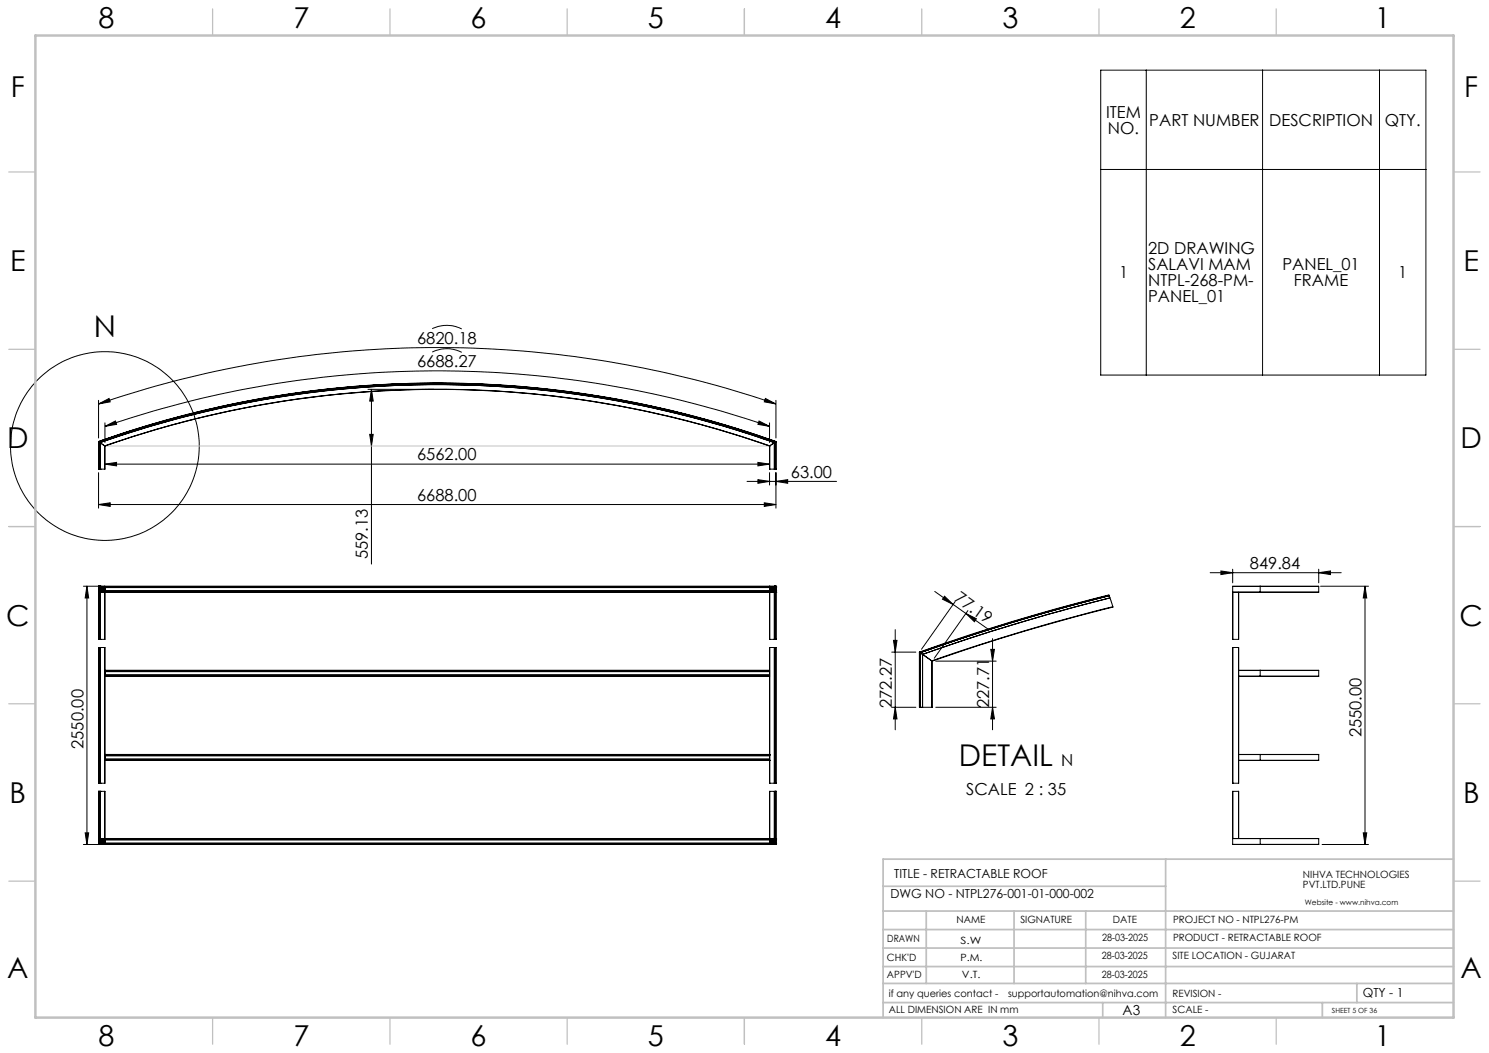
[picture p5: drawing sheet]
<svg xmlns="http://www.w3.org/2000/svg" width="420mm" height="297mm" viewBox="0 0 420 297" stroke-linecap="round" stroke-linejoin="round" font-family="sans-serif">
<defs><g id="words">
<g font-size="8.5">
<text x="26.4" y="95">N</text>
<text x="270.5" y="216">DETAIL</text>
</g>
<g font-size="8.1">
<text x="27.8" y="8">8</text>
<text x="82.8" y="8">7</text>
<text x="132.8" y="8">6</text>
<text x="182.8" y="8">5</text>
<text x="232.8" y="8">4</text>
<text x="282.8" y="8">3</text>
<text x="332.8" y="8">2</text>
<text x="387.8" y="8">1</text>
<text x="3" y="27.2">F</text>
<text x="413" y="27.2">F</text>
<text x="2.8" y="76.5">E</text>
<text x="412.8" y="76.5">E</text>
<text x="2" y="126.5">D</text>
<text x="412" y="126.5">D</text>
<text x="1.7" y="176.5">C</text>
<text x="411.7" y="176.5">C</text>
<text x="2.7" y="226.5">B</text>
<text x="412.7" y="226.5">B</text>
<text x="2" y="275.7">A</text>
<text x="412" y="275.7">A</text>
<text x="27.8" y="295">8</text>
<text x="82.8" y="295">7</text>
<text x="132.8" y="295">6</text>
<text x="182.8" y="295">5</text>
<text x="232.8" y="295">4</text>
<text x="282.8" y="295">3</text>
<text x="332.8" y="295">2</text>
<text x="387.8" y="295">1</text>
</g>
<g font-size="4.7">
<text x="312" y="33.2">ITEM</text>
<text x="324.2" y="35.5">PART NUMBER</text>
<text x="358" y="35.5">DESCRIPTION</text>
<text x="390.6" y="35.5">QTY.</text>
<text x="312.5" y="37.7">NO.</text>
<text x="323.8" y="71.7">2D DRAWING</text>
<text x="323.8" y="76.2">SALAVI MAM</text>
<text x="361.7" y="76.2">PANEL_01</text>
<text x="315.6" y="78.5">1</text>
<text x="323.8" y="80.7">NTPL-268-PM-</text>
<text x="365" y="80.7">FRAME</text>
<text x="394.4" y="78.5">1</text>
<text x="323.8" y="85.3">PANEL_01</text>
<text x="117.7" y="96.9" transform="rotate(1 117.7 96.9)">6820.18</text>
<text x="117.7" y="103.5" transform="rotate(1 117.7 103.5)">6688.27</text>
<text x="117.6" y="129.9">6562.00</text>
<text x="223.1" y="134.8">63.00</text>
<text x="117.6" y="141.3">6688.00</text>
<text x="103.8" y="157.8" transform="rotate(-90 103.8 157.8)">559.13</text>
<text x="352.5" y="160.5">849.84</text>
<text x="269" y="169.3" transform="rotate(35 269 169.3)">77.19</text>
<text x="251.5" y="199.7" transform="rotate(-90 251.5 199.7)">272.27</text>
<text x="279" y="199.7" transform="rotate(-90 279 199.7)">227.71</text>
<text x="384" y="208" transform="rotate(-90 384 208)">2550.00</text>
<text x="23.5" y="211.2" transform="rotate(-90 23.5 211.2)">2550.00</text>
<text x="299.4" y="216">N</text>
<text x="272.5" y="224.2">SCALE 2 : 35</text>
</g>
<text font-size="3.9" x="316.7" y="286.4">A3</text>
<g font-size="3.5">
<text x="252.2" y="247.7">TITLE - RETRACTABLE ROOF</text>
<text x="251.2" y="253.4">DWG NO - NTPL276-001-01-000-002</text>
<text x="384.4" y="281.1">QTY - 1</text>
</g>
<g font-size="2.8">
<text x="367.5" y="247.7">NIHVA TECHNOLOGIES</text>
<text x="367.5" y="250.5">PVT.LTD.PUNE</text>
<text x="269.8" y="260.4">NAME</text>
<text x="287.8" y="260.4">SIGNATURE</text>
<text x="313.9" y="260.5">DATE</text>
<text x="330.9" y="260.5">PROJECT NO - NTPL276-PM</text>
<text x="250.3" y="265.7">DRAWN</text>
<text x="270.9" y="266.1">S.W</text>
<text x="310.9" y="265.5">28-03-2025</text>
<text x="330.9" y="265.5">PRODUCT - RETRACTABLE ROOF</text>
<text x="250.2" y="271.1">CHK'D</text>
<text x="250.2" y="275.8">APPV'D</text>
<text x="270.9" y="271.1">P.M.</text>
<text x="271.3" y="275.8">V.T.</text>
<text x="310.8" y="270.6">28-03-2025</text>
<text x="310.8" y="275.8">28-03-2025</text>
<text x="330.7" y="270.6">SITE LOCATION - GUJARAT</text>
<text x="250.7" y="281.1">if any queries contact -</text>
<text x="284.3" y="281.1">supportautomation@nihva.com</text>
<text x="330.7" y="281.1">REVISION -</text>
<text x="250.7" y="285.6">ALL DIMENSION ARE IN mm</text>
<text x="330.7" y="285.6">SCALE -</text>
</g>
<text font-size="2.1" x="368.1" y="255.1">Website - www.nihva.com</text>
<text font-size="2" x="375.7" y="285.6">SHEET 5 OF 36</text>
</g></defs>
<g fill="none" stroke="#000" stroke-width=".28">
<path d="M310.5 19.8h91.7v86h-91.7zM323.3 19.8v86M356.1 19.8v86M389.1 19.8v86M310.5 47.8h91.7M121.9 99.3a9.3 9.3 0 0 1 8.3 .1M121.9 92.7a9.3 9.3 0 0 1 8.3 .1M27.8 113.9l3-1.5 .3 .9zM27.8 113.9a294.8 294.8 0 0 1 191.1 0M27.8 112.9v10.6M29.6 119.3v5.5M103.8 109.8h18.5"/>
<path d="M104.8 109.8l.5 3.3h-1zM104.8 109.8v49.3M214.1 118.7l3 1.6-3.3-.6zM215.9 112.4l3 1.5-3.3-.6zM217.1 119.3v5.5M218.9 112.9v10.6M27.8 124.5v7.8M27.8 124.5v.1M27.8 124.5a284.6 284.6 0 0 1 191.1 0M27.8 133.3v10M27.8 124.6a284.9 284.9 0 0 1 191 0M27.8 124.6v7.7"/>
<path d="M27.8 132.3h1.7M27.8 124.6h.1M27.9 124.6h.1M27.9 124.6a284.7 284.7 0 0 1 190.9 0M27.9 132.3h.1M27.9 124.6a284.6 284.6 0 0 1 190.9 0M27.9 124.6v7.7M27.9 124.6l.3 .2M28.2 132.3h.1M28.2 124.8h.1M28.2 124.8a284.4 284.4 0 0 1 190.2 0M28.2 124.8a284.5 284.5 0 0 1 190.2 0"/>
<path d="M28.2 124.8v7.5M28.2 124.8l1.3 1M29.5 125.8h.1M29.5 125.8a283.3 283.3 0 0 1 187.6 0M29.5 125.8v6.5M29.6 130.9l3.3-.5v1zM29.6 130.9h187.5M29.6 125.8l-.1 6.5M29.6 125.8a283.4 283.4 0 0 1 187.5 0M29.6 120.3l3-1.6 .3 1zM29.6 120.3a288.2 288.2 0 0 1 187.5 0M104.3 122.5h1l-.5 3.3z"/>
<path d="M210.7 135.8h25.3M213.8 130.4l3.3 .5-3.3 .5zM213.8 135.3l3.3 .5-3.3 .5zM217.1 133.3v3.5M217.1 125.8v6.5M217.1 125.8h.1M217.1 132.3h1.7M218.4 124.8v7.5v-7.5M218.4 124.8h.1M218.4 124.8l-1.3 1M218.8 132.3h.1M218.8 124.6h.1"/>
<path d="M218.8 124.6v7.7M218.8 124.6l-.4 .2M218.9 135.8l3.3-.5v1zM218.9 133.3v10M218.9 124.5l-.1 7.8M218.9 124.5l-.1 .1M27.8 142.3l3.3-.5v1zM27.8 142.3h191.1M215.6 141.8l3.3 .5-3.3 .5zM23.5 165.3h6M24.5 165.3l.5 3.4h-1zM24.5 165.3v72.9"/>
<path d="M27.8 165.3v1.8M27.8 167.1v13.2M27.8 167.1h.1M27.9 166.6h.1M27.9 167h.1M27.9 165.4h.1M27.9 165.7h.1M27.9 166.4h.1M27.9 166h.1M27.9 166.4h1.6M27.9 166h1.6M27.9 165.4v.3"/>
<path d="M27.9 166v.4M27.9 166.6v.4M27.9 165.4h.4M27.9 165.7h.4M27.9 165.7v.3M27.9 167v.1M27.9 165.3v.1M27.9 166.4v13.9M27.9 166h.4M27.9 166.4h.4M27.9 166.4v.2M28.2 165.4h.1"/>
<path d="M28.2 165.3h.1M28.2 167h.1M28.2 167v.1M28.2 167.1h.1M28.2 167v13.3M28.2 167.1h1.3M28.3 166h.1M28.3 165.4h.1M28.3 167h.1M28.3 166.4h.1M28.3 165.4v.6M28.3 166.4v.6"/>
<path d="M28.3 165.7h.1M28.3 165.8h.1M28.3 166.6h.1M28.3 166.7h.1M28.3 165.4v.3M28.3 165.8v.2M28.3 166.4v.2M28.3 166.7v.3M28.3 166h1.2M28.3 165.4h1.2M28.3 167h1.2M28.3 166.4h1.2"/>
<path d="M28.3 165.8h1.2M28.3 165.7h1M28.3 166.7h1M28.5 165.7h.1M28.5 165.8h.1M28.5 166.6h.1M28.5 166.6v.1M28.5 165.7v.1M29.3 166.6l.2 .3M29.3 166.6h.1M29.3 165.8h.1M29.5 165.5h.1"/>
<path d="M29.5 166.9h.1M29.5 165.5l-.2 .3M29.5 165.8h.1M29.5 165.4h.1M29.5 166h.1M29.5 166.4v.2h-1.2M29.5 167h.1M29.5 166.4h.1M29.5 165.4v.1M29.5 165.8v.2M29.5 166v.4M29.5 166.9v.1"/>
<path d="M29.5 166.7h187.6M29.5 165.7h187.6M29.5 166.8h187.6M29.5 165.6h187.6M29.5 165.3l.1 .1M29.5 167.1h.1M29.5 165.3h187.6M29.5 167.1v13.2M29.6 166.7h-.2l.2 .2M29.6 167l-.1 .1M29.6 165.5l-.2 .1 .2 .1M29.6 167.1h187.5"/>
<path d="M29.6 167h.1M29.6 167h187.5M29.6 165.4h187.5M29.6 166.7h187.5M29.6 165.7h187.5M29.6 166.9h187.5M29.6 165.5h187.5M29.6 167.1l-.1 13.2M29.6 165.4v.1M29.6 165.7v1M29.6 166.9v.1M217.1 167v.1"/>
<path d="M217.1 166.7h.1M217.1 165.5v.1M217.1 167.1h.1M217.1 167.1v13.2M217.1 165.4v.1M217.1 165.7v1M217.1 166.9v.1M217.1 165.7h.1M217.1 165.6h.2l-.2 .1M217.1 165.3v.1M217.1 165.3l1.8 .1-.1 1.7M217.1 166.8v.1"/>
<path d="M217.1 166.7l.2 .1h-.2M217.1 167.1h1.3M217.2 165.5l.1 .3M217.2 165.8h.1M217.2 166h.1M217.2 165.4h.1M217.2 166.4h.1M217.2 166.4h1.6M217.2 166h1.6M217.2 166.9h.1M217.2 167h.1M217.2 165.5h.1"/>
<path d="M217.2 165.4v.1M217.2 165.8v.2M217.2 166v.4M217.2 166.4v.2h1.1M217.2 166.9v.1M217.2 165.4h1.6M217.2 167h1.1M217.2 166.4h1.1M217.2 165.8h1.1M217.3 166.6h.1M217.3 166.6l-.1 .3M217.3 165.8h.1"/>
<path d="M217.3 165.7h1.5M217.3 166.7h1M218.2 165.8h.1M218.2 165.7h.1M218.2 166.6v.1M218.2 166.6h.1M218.2 165.7v.1M218.3 166h.1M218.3 165.7h.1M218.3 165.4h.1M218.3 167h.1M218.3 166.7h.1"/>
<path d="M218.3 166.6h.1M218.3 166.4h.1M218.3 165.8h.1M218.3 165.4v.3M218.3 165.8v.2M218.3 166.4v.2M218.3 166.7v.3M218.4 166h.1M218.4 166.4h.1M218.4 167h.1M218.4 165.4h.1M218.4 165.4v.6"/>
<path d="M218.4 166.4v.6M218.4 165.3h.1M218.4 166.4h.4M218.4 167.1h.1M218.4 167v13.3v-13.2M218.4 165.3v.1M218.8 166h.1M218.8 165.4h.1M218.8 165.3h.1M218.8 167v.1M218.8 167h.1M218.8 166.4h.1"/>
<path d="M218.8 167.1h.1M218.8 166.4v13.9M218.8 166.4v.2M218.8 165.7h.1M218.8 166.6h.1M218.8 165.4v.3M218.8 166v.4M218.8 166.6v.4M218.8 165.7v.3M218.8 167.1v13.2M252.5 177.6v28.2M263.7 166.8l8.8 6.2"/>
<path d="M266.4 168.2l2.5 2.3-3-1.5zM269.4 169.7l-9.5 13.4M272.5 173l2.9 1.5-.6 .9zM272.5 173l6.4 4.6M273 172.2l-9.5 13.5M312.8 167.9a563 563 0 0 0-53.4 16.1M312.8 168a562.4 562.4 0 0 0-53.3 16.1M313.1 168.7a568 568 0 0 0-52.9 15.9M313.1 168.6a587.3 587.3 0 0 0-52.9 16M313.9 171.1a562.2 562.2 0 0 0-51.1 15.3M341.3 161.5h37M344.4 161l3.3 .5-3.3 .6z"/>
<path d="M347.7 167v.1M347.7 167.1h.1M347.7 165.4v1.6M347.7 167.1v13.2M347.7 165.4h7.8M347.7 167h7.8M347.7 160.5v3.9M347.7 167.1h7.7M349.4 167.1v13.2zM355.4 165.3l16.6 .1M355.4 165.3l-7.7 .1M355.4 165.3l.1 .1"/>
<path d="M355.5 167l-.1 .1M355.5 165.4h16.5M355.5 167h16.5M355.5 165.4v1.6M372 167l-16.6 .1M372 165.4v1.6M372 161.5l3.3-.5v1.1zM372 160.5v3.9M372.5 165.3h13.5M385 165.3l.5 3.4h-1zM385 165.3v72.9M27.8 182.6v38.3"/>
<path d="M27.8 182.6h1.7M27.8 180.3h1.7M27.9 182.6h.1M27.9 180.3h.1M27.9 182.6v38.3M28.2 182.6h.1M28.2 180.3h.1M28.2 182.6v38.3M29.5 182.6v38.3M29.6 190.4h187.5M29.6 189.3h187.5M29.6 189.4h187.5"/>
<path d="M29.6 190.5h187.5M29.6 189.1h187.5M29.6 190.6h187.5M217.1 190.7h-187.5l187.5 .1M217.1 182.6v38.3M217.1 182.6h1.7M217.1 180.3h1.7M218.4 182.6v38.3zM218.8 182.6h.1M218.8 180.3h.1M218.8 182.6v38.3M251.5 199.5h6.8"/>
<path d="M251.5 183.9h6.8M252 180.6h1l-.5 3.3zM252.5 199.5l.5 3.3h-1zM259.3 183.9a551.8 551.8 0 0 1 53.5-16.1l1.1 3.4a575.6 575.6 0 0 0-51 15.3M259.3 183.9l.1 15.6M259.3 183.9l.1 .1M259.4 199.5h3.4M259.4 184v15.5M259.4 184l.1 .1M259.5 199.5h.1M259.5 184.1h.1M259.5 184.1v15.4"/>
<path d="M259.6 199.5h.1M259.6 184.1h.1M259.6 184.1a559.9 559.9 0 0 1 53.3-16.1 562.4 562.4 0 0 0-53.3 16.1M259.6 184.1l.6 .5M260.2 184.6v14.9v-14.9M260.2 184.6h.1M260.2 184.6l2.6 1.8M262.8 186.4l.1 .1M262.8 186.4v13.1M262.9 186.5l-.1 13M263.9 186.5h17.1M263.9 199.5h17.1"/>
<path d="M279.5 183.2h1l-.5 3.3zM280 199.5l.5 3.3h-1zM280 180.1v25.7M347.7 182.6h.1M347.7 180.3h.1M347.7 182.6v38.3M347.7 182.6h1.7M347.7 180.3h1.7M349.4 182.6v6.5M349.4 182.6v38.3M349.4 190.7v.1M349.4 189.1h.1"/>
<path d="M349.4 190.8v30.1M349.4 190.8h6M349.4 190.7h6.1M349.4 189.1h6.1M349.4 189.1h6M349.4 189.1v1.6M355.4 189.1h16.6M355.4 189.1h.1M355.5 190.7l-.1 .1M355.5 190.7h16.5M355.5 189.1h16.5M355.5 189.1v1.6"/>
<path d="M372 190.7l-16.6 .1M372 189.1v1.6M29.6 214.2h187.5M29.6 213h187.5M29.6 213.1h187.5M29.6 214.3h187.5M29.6 214.5h187.5M29.6 214.5h.1M29.6 214.3h.1M29.6 212.8h187.5M29.6 214.1h187.5M29.6 213.2h187.5"/>
<path d="M217.1 214.5h.1M217.1 213h.1M217.1 212.8h.1M349.4 212.8h.1M349.4 212.8h6.1M355.4 212.8h16.6M355.4 212.8h.1M355.5 214.5h-.1M355.5 214.5h-6.1h6M355.5 214.5h16.5M355.5 212.8h16.5M355.5 212.8v1.7"/>
<path d="M372 214.5h-16.6M372 212.8v1.7M23.5 238.2h6M24 234.9h1l-.5 3.3zM27.8 236.5h.1M27.8 223.2l.1 15M27.8 220.9h1.7M27.8 223.2l.1 13.7M27.8 223.2h1.7M27.9 237.8h.1M27.9 238.2h.1M27.9 236.9h.1"/>
<path d="M27.9 236.5v.1M27.9 236.5h.1M27.9 238.1v.1M27.9 237.5h.1M27.9 223.2h.1M27.9 236.6h.1M27.9 237.5h1.6M27.9 237.2h1.6M27.9 237.8v.3M27.9 237.8h.4M27.9 220.9h.1M27.9 223.2v13.9v-.2"/>
<path d="M27.9 237.6h.1M27.9 237.6h.4M27.9 237.6v.2M28.2 220.9h.1M28.2 236.5h.1M28.2 238.2h.1M28.2 223.2h.1M28.2 223.2v13.3M28.3 238.1v.1M28.3 237.6h.1M28.3 236.6v.5M28.3 238.1l-.4 .1"/>
<path d="M28.3 237.6v.5M28.3 236.5v.1M28.3 236.9h.1M28.3 237.1h.1M28.3 237.7v.1M28.3 236.9v.1M28.3 237.8h.1M28.3 238.1h1.2M28.3 237.6h1.2M28.3 236.9l1.2 .1M28.3 236.6v.3M28.3 237v.1"/>
<path d="M28.3 237.6v.1M28.3 237.8v.3M28.3 237.1h1.2M28.3 237.7h1.2M28.3 236.6h1.2M28.3 237.8h1M28.5 237.8h.1M28.5 236.9h.1M29.3 237.8h.1M29.3 236.9h.1M29.3 237.8l.2 .3M29.3 236.9h-1"/>
<path d="M29.5 236.6h.1M29.5 238.1h.1M29.5 236.6l-.2 .3M29.5 236.9h.1M29.5 236.5v.1M29.5 237.5h.1M29.5 238.1v.1M29.5 237.6h.1M29.5 237.1h.1M29.5 237.2h.1M29.5 237.7l-1.2 .1M29.5 237.2h-1.6v.3"/>
<path d="M29.5 237v.1M29.5 237.2v.3M29.5 237.6v.1M29.5 236.8h187.6M29.5 237.9h187.6M29.5 236.7h187.6M29.5 238h187.6M29.5 236.5h.1M29.5 238.2h187.6M29.5 223.2l.1 13.5M29.5 223.2v13.3M29.5 236.5h-1.3"/>
<path d="M29.6 237.8l-.2 .1 .2 .1M29.6 236.7h-.2l.2 .2M29.6 238.2h-.1M29.6 238.2h187.5M29.6 236.5h187.5M29.6 236.9h187.5M29.6 237.8h187.5M29.6 236.7h187.5M29.6 238h187.5M29.6 236.9v.9M29.6 238v.2M217.1 236.7h.1"/>
<path d="M217.1 238.2h.1M217.1 237.8h.1M217.1 236.5h.1M217.1 236.9v.9M217.1 238v.2M217.1 236.7l.2 .1-.2 .1M217.1 238h.1M217.1 237.8l.2 .1-.2 .1M217.1 223.2v13.5M217.1 220.9h1.7M217.1 223.2v13.3M217.1 236.5h1.3"/>
<path d="M217.1 223.2h1.7M217.2 236.6l.1 .3M217.2 236.9v.1M217.2 237.1h.1M217.2 236.5v.1M217.2 237.2h.1M217.2 237.5h.1M217.2 237.5h1.6M217.2 238.1h.1M217.2 238.1v.1M217.2 237.6h.1M217.2 237.7l1.1 .1"/>
<path d="M217.2 237.2h1.6M217.2 236.6h.1M217.2 237.1l1.6 .1M217.2 237.6h1.6M217.2 236.9l1.1 .1M217.2 237v.1M217.2 237.2v.3M217.2 237.6v.1M217.2 237.1h1.1M217.2 237.7h1.1M217.2 236.6h1.1M217.3 236.9h.1"/>
<path d="M217.3 237.8h.1M217.3 237.8l-.1 .3M217.3 237.8h1M218.2 236.9h.1M218.2 237.8h.1M218.3 236.9h.1M218.3 236.5v.1M218.3 238.2h.1M218.3 237.8h.1M218.3 237.6h.1M218.3 237.1h.1M218.3 237h.1"/>
<path d="M218.3 237.7v.1M218.3 236.6v.3M218.3 237v.1M218.3 237.6v.1M218.3 237.8v.3M218.3 236.9h-1M218.4 237.1h.1M218.4 237.6h.1M218.4 238.2h.1M218.4 237.6v.5M218.4 237.8h.4M218.4 236.5h.1"/>
<path d="M218.4 236.5v.1M218.4 236.5v-13.3v13.9M218.8 220.9h.1M218.8 237.1h.1M218.8 236.5h.1M218.8 238.2h.1M218.8 237.6h.1M218.8 237.2h.1M218.8 223.2h.1M218.8 223.2v13.9M218.8 237.6v.2M218.8 236.9h.1"/>
<path d="M218.8 236.5v.1M218.8 238.1v.1M218.8 237.8h.1M218.8 236.6h.1M218.8 237.2v.3M218.8 237.8v.3M218.8 236.9v.2M218.8 238.1l-1.6 .1M218.8 223.2l.1 15h-1.8M218.8 223.2v13.7M347.7 220.9h.1M347.7 236.5h.1"/>
<path d="M347.7 238.2h7.7M347.7 223.2h.1M347.7 223.2v15M347.7 236.5h7.8M347.7 238.2h7.8M347.7 220.9h1.7M347.7 223.2h1.7M349.4 223.2v13.3zM355.5 236.5h16.5M355.5 238.2h-.1M355.5 238.2h16.5M355.5 236.5v1.7"/>
<path d="M372 238.2h-16.6M372 236.5v1.7M372.9 238.2h13.1M384.5 234.9h1l-.5 3.3z"/>
<circle cx="29.6" cy="125.8" r="26.6"/>
</g>
<path d="M27.8 124.5a285.2 285.2 0 0 1 191.1 0M29.6 125.8a282.9 282.9 0 0 1 187.5 0z" fill="none" stroke="#c0c0c0" stroke-width=".28"/>
<g fill="none" stroke="#c0c0c0" stroke-width=".35">
<path d="M60 2.5v7.5M110 2.5v7.5M160 2.5v7.5M210 2.5v7.5M260 2.5v7.5M310 2.5v7.5M360 2.5v7.5M2.5 48.5h7.5M410 48.5h7.5M2.5 98.5h7.5M410 98.5h7.5M2.5 148.5h7.5"/>
<path d="M410 148.5h7.5M2.5 198.5h7.5M410 198.5h7.5M2.5 248.5h7.5M410 248.5h7.5M60 287v7.5M110 287v7.5M160 287v7.5M210 287v7.5M260 287v7.5M310 287v7.5M360 287v7.5"/>
</g>
<g fill="none" stroke="#c0c0c0" stroke-width=".5">
<path d="M249.1 257h160.9M249.1 250h79.7M261.3 257v20.4M286 257v20.4M306.2 257v20.4M328.8 242.3v44.7M410 242.3h-160.9v44.7M249.1 272.6h160.9M249.1 267.4h160.9M249.1 262.2h160.9M249.1 277.4h160.9M382.7 277.4v5.4"/>
<path d="M249.1 282.8h160.9M311 282.8v4.2M373 282.8v4.2"/>
</g>
<path d="M10 10h400v277h-400z" fill="none" stroke="#c0c0c0" stroke-width=".7"/>
<g fill="#000">
<path d="M104.8 109.8l.5 3.3h-1zM104.3 122.5h1l-.5 3.3z"/>
<path d="M215.9 112.4l3 1.5-3.3-.6zM27.8 113.9l3-1.5 .3 .9z"/>
<path d="M29.6 130.9l3.3-.5v1zM213.8 130.4l3.3 .5-3.3 .5z"/>
<path d="M214.1 118.7l3 1.6-3.3-.6zM29.6 120.3l3-1.6 .3 1z"/>
<path d="M27.8 142.3l3.3-.5v1zM215.6 141.8l3.3 .5-3.3 .5zM213.8 135.3l3.3 .5-3.3 .5zM218.9 135.8l3.3-.5v1z"/>
<path d="M24.5 165.3l.5 3.4h-1zM24 234.9h1l-.5 3.3z"/>
<path d="M266.4 168.2l2.5 2.3-3-1.5zM272.5 173l2.9 1.5-.6 .9z"/>
<path d="M372 161.5l3.3-.5v1.1zM344.4 161l3.3 .5-3.3 .6z"/>
<path d="M385 165.3l.5 3.4h-1zM384.5 234.9h1l-.5 3.3z"/>
<path d="M252.5 199.5l.5 3.3h-1zM252 180.6h1l-.5 3.3z"/>
<path d="M279.5 183.2h1l-.5 3.3zM280 199.5l.5 3.3h-1z"/>
</g>
<use href="#words"/>
</svg>
